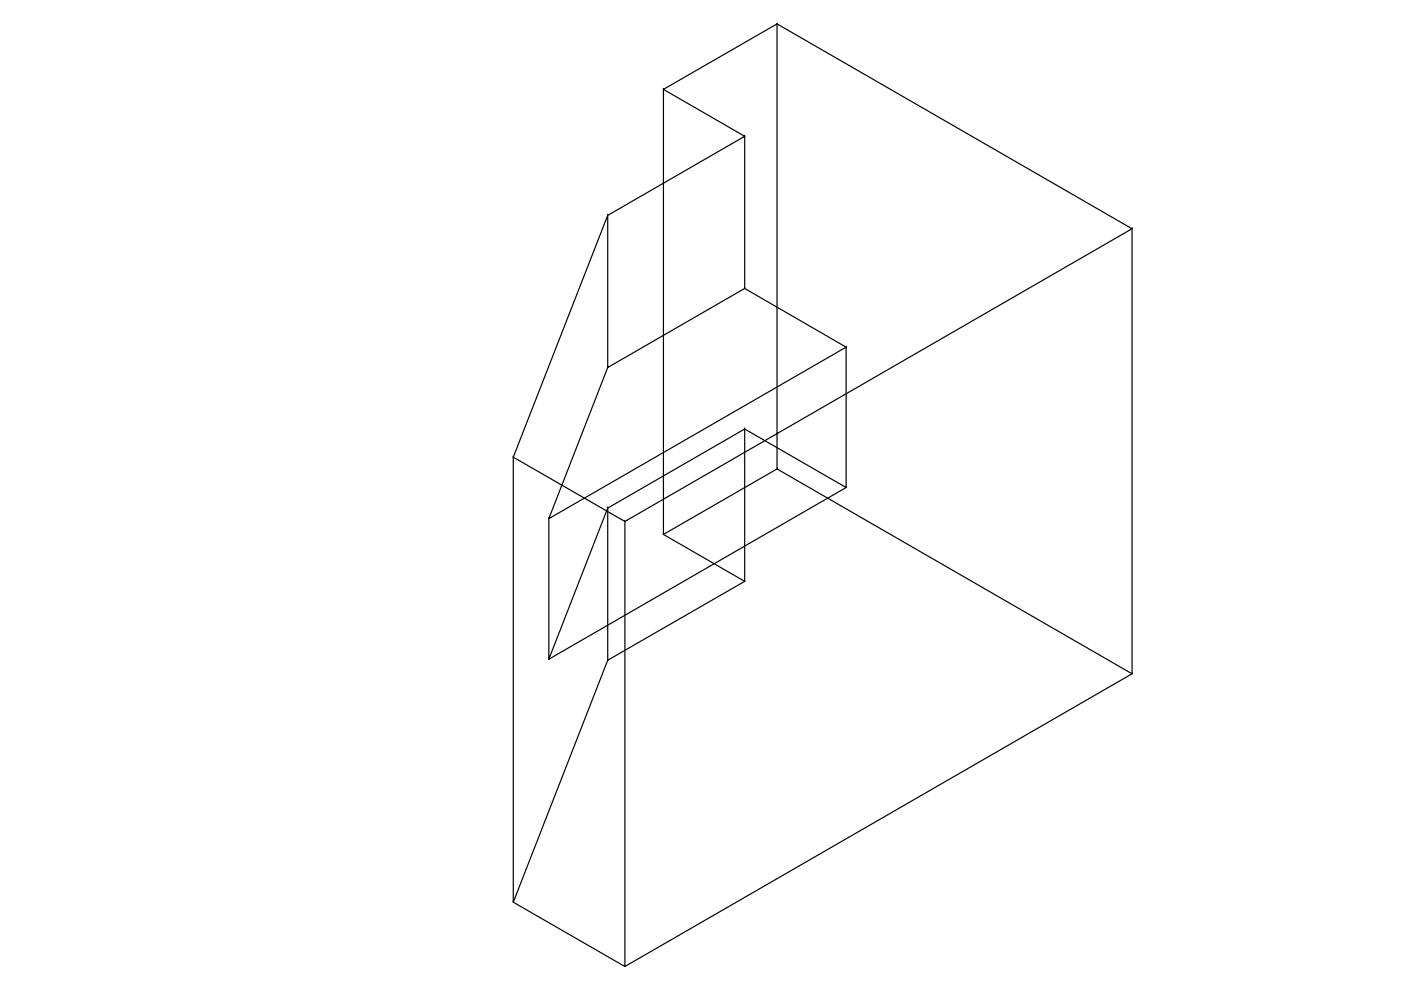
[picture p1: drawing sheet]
<svg xmlns="http://www.w3.org/2000/svg" width="297mm" height="210mm" viewBox="0 0 297 210" stroke-linecap="round" stroke-linejoin="round" font-family="sans-serif">
<!-- layer: 0 -->
<g fill="none" stroke="#000" stroke-width=".25">
<path d="M140.7 19l17.2 9.9-29.1 16.8v32.2l29.1-16.7M140.7 19h.1M164.7 5.1l-24 13.9v94.3l24-13.9M164.7 5.1h.1M157.9 28.9h.1M157.9 28.9v32.3M128.8 45.7l-20 51.2v94.4l20-51.3M128.8 45.7h.1M240 48.5v94.4l-107.5 62M240 48.5h.1M128.8 77.9l-12.4 32.1v29.8l12.4-32.1M128.8 77.9h.1"/>
<path d="M157.9 61.2h.1M157.9 61.2l21.5 12.4M179.4 73.6h.1M108.8 96.9l23.7 13.7v94.3l-23.7-13.6M108.8 96.9h.1M157.9 91l-29.1 16.7v32.3l29.1-16.7M157.9 91v32.3l-17.2-10M157.9 91h.1M157.9 91l21.5 12.4M164.7 99.4h.1M116.4 110l63-36.4v29.8l-63 36.4M116.4 110h.1"/>
<path d="M128.8 107.7h.1M132.5 110.6l107.5-62.1-75.3-43.4v94.3l75.3 43.5M132.5 110.6h.1M140.7 113.3h.1M179.4 103.4h.1M116.4 139.8h.1M128.8 140h.1M157.9 123.3h.1M240 142.9h.1M108.8 191.3h.1M132.5 204.9h.1"/>
</g>
</svg>
